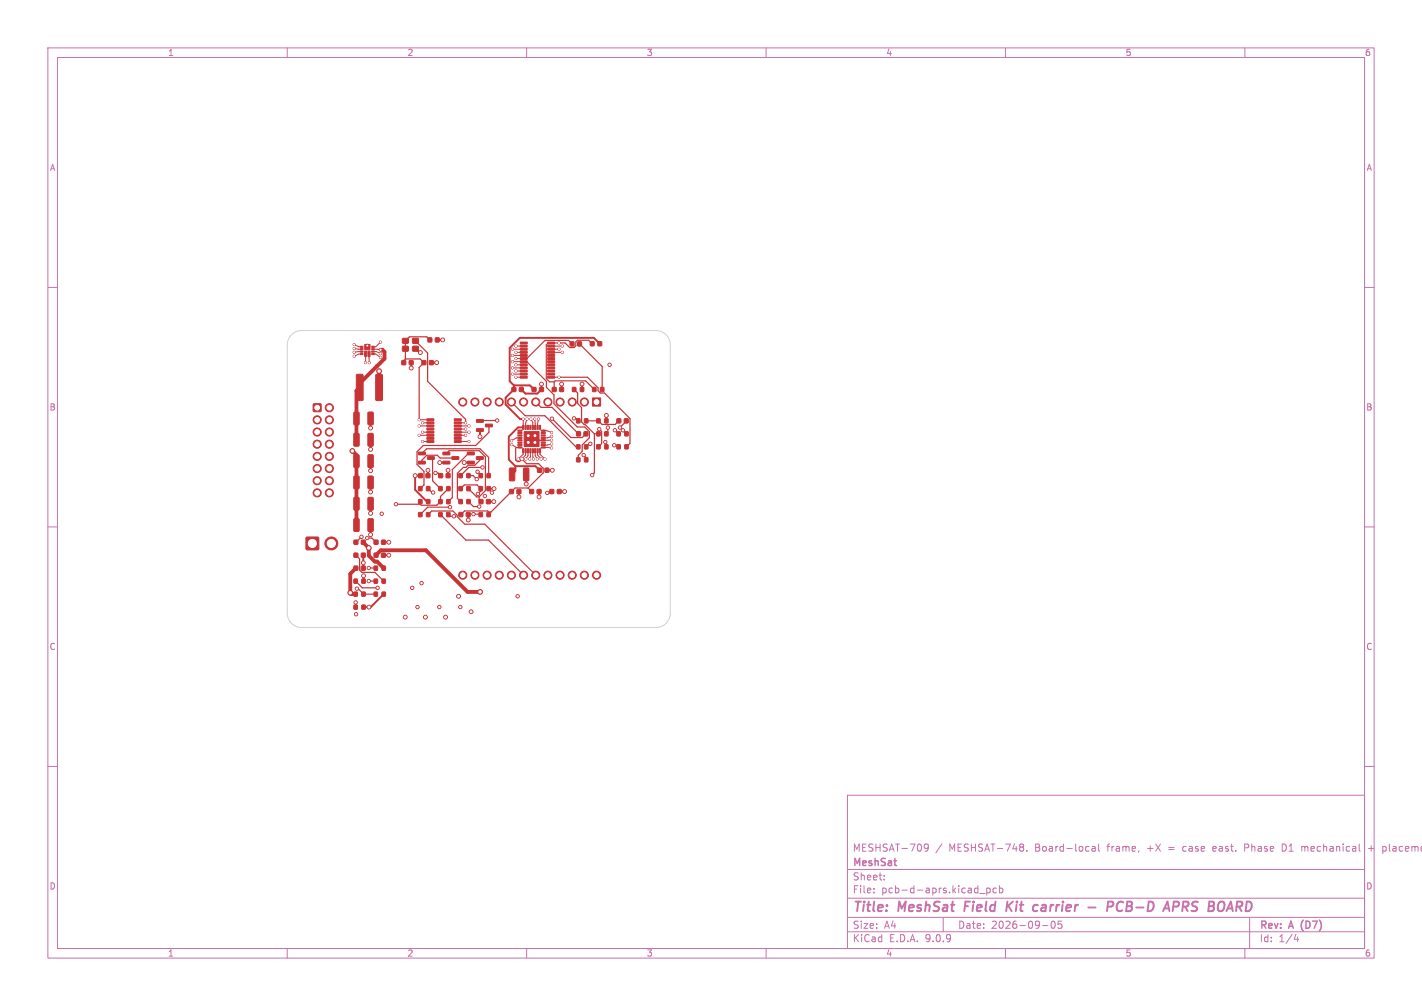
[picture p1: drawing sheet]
<svg xmlns="http://www.w3.org/2000/svg" width="297mm" height="210mm" viewBox="0 0 297 210" stroke-linecap="round" stroke-linejoin="round" font-family="sans-serif">
<defs><g id="words">
<g font-size="2.8" fill="#c872ab">
<text x="178" y="190.9">Title:</text>
<text x="187.7" y="190.9">MeshSat</text>
<text x="202.3" y="190.9">Field</text>
<text x="211.8" y="190.9">Kit</text>
<text x="218.2" y="190.9">carrier</text>
<text x="230.5" y="190.9">-</text>
<text x="235.3" y="190.9">PCB-D</text>
<text x="248.1" y="190.9">APRS</text>
<text x="258" y="190.9">BOARD</text>
</g>
<g font-size="2.1" fill="#c872ab">
<text x="178" y="178">MESHSAT-709</text>
<text x="198.2" y="178">MESHSAT-748.</text>
<text x="216.3" y="178">Board-local</text>
<text x="231.5" y="178">frame,</text>
<text x="240" y="178">+X</text>
<text x="244.5" y="178">=</text>
<text x="247.7" y="178">case</text>
<text x="254.1" y="178">east.</text>
<text x="260.9" y="178">Phase</text>
<text x="268.9" y="178">D1</text>
<text x="273.1" y="178">mechanical</text>
<text x="287.2" y="178">+</text>
<text x="290.3" y="178">placeme</text>
<text x="178" y="184">Sheet:</text>
<text x="178" y="181.2">MeshSat</text>
<text x="178" y="186.7">File:</text>
<text x="184.1" y="186.7">pcb-d-aprs.kicad_pcb</text>
<text x="178" y="196.9">KiCad</text>
<text x="178" y="194.1">Size:</text>
<text x="184.7" y="194.1">A4</text>
<text x="185.7" y="196.9">E.D.A.</text>
<text x="193.3" y="196.9">9.0.9</text>
<text x="200" y="194.1">Date:</text>
<text x="207" y="194.1">2026-09-05</text>
<text x="263" y="194.3">Rev:</text>
<text x="263" y="196.9">Id:</text>
<text x="267.1" y="196.9">1/4</text>
<text x="269.4" y="194.3">A</text>
<text x="272.4" y="194.3">(D7)</text>
</g>
<g font-size="1.8" fill="#c872ab">
<text x="35" y="11.9">1</text>
<text x="85" y="11.9">2</text>
<text x="135" y="11.9">3</text>
<text x="185" y="11.9">4</text>
<text x="235" y="11.9">5</text>
<text x="285" y="11.9">6</text>
<text x="10.3" y="35.9">A</text>
<text x="285.4" y="35.9">A</text>
<text x="10.3" y="85.9">B</text>
<text x="285.3" y="85.9">B</text>
<text x="10.3" y="135.9">C</text>
<text x="285.3" y="135.9">C</text>
<text x="10.3" y="185.9">D</text>
<text x="285.3" y="185.9">D</text>
<text x="35" y="199.9">1</text>
<text x="85" y="199.9">2</text>
<text x="135" y="199.9">3</text>
<text x="185" y="199.9">4</text>
<text x="235" y="199.9">5</text>
<text x="285" y="199.9">6</text>
</g>
</g></defs>
<g fill="none" stroke="#c872ab" stroke-width=".21">
<path d="M10 10h277v190h-277zM12 12h273v186h-273zM60 10v2M110 10v2M160 10v2M210 10v2M260 10v2M10 60h2M285 60h2M10 110h2M285 110h2M10 160h2"/>
<path d="M177 166h108v32h-108zM193.9 176.8l-.3 .3h-.4l-.2-.3 .2-.5 .4-.1 .2 .1a.99 .99 0 0 1-.3 1.4h-.3M196.7 176.1l-1.2 2M213.5 176.2l.3 .3-.3 .3 .3 .3v.3l-.3 .3M214.5 177.6v.1M228.1 176.8h.6v.9M228.7 177.1h-.5l-.2 .2 .2 .4 .5-.1M229.5 176.2v1.3l.2 .2M247.1 176.8v.8M253.5 176.7l-.2 .2v.6l.2 .2M254 177.1l-.7 .1M260 177h.5"/>
<path d="M260.5 176.2h-.5v1.5M268.4 176.3l-.6-.1v1.5l.6-.1M271.9 176.8l.4-.1 .2 .2M271.9 176.7v1M285 160h2M285.8 177.1h1.2M286.4 176.6v1.1M289 176.7l.4 .1 .1 .2v.6l-.5 .1M60 198v2M110 198v2M160 198v2M177 194.5h108"/>
<path d="M177 191.5h108M177 187.5h108M177 181.5h108M182.5 186.3v.1M182.5 185.5v.1M184.7 183.6v.1M184.7 182.8v.1M197 191.5v3M204.6 186.5h1.1M206.1 185.4v1.5M206.1 185.5l.4-.1 .3 .3-.1 .6h-.6M208.1 185.5l-.4-.1-.3 .3 .1 .6h.6"/>
<path d="M208.7 185.5l.5-.1 .3 .3-.2 .6h-.6M208.7 184.9v1.5M210 198v2M217.7 193.2h1.2M219.7 192.4l.2-.1a.8 .8 0 0 1 .5 .7 .8 .8 0 0 1-.5 .8 1 1 0 0 1-.2-1.4zM221.7 192.3h-.7v.7l.2-.1h.5l.1 .3-.1 .5-.2 .1-.5-.1M260 198v2M261 191.5v6.5M270.7 195l-.4 1.1h.9M271 195.6v1"/>
</g>
<g fill="none" stroke="#c872ab" stroke-width=".4">
<path d="M201.6 188.2l-.2 2M210.4 188.2l-.2 2M210.6 189.1l.7 1.1M211.6 188.2l-1.3 1.2M216.6 188.9l.2 .1M217.6 189.5l-.1 .6M227.3 189.4h1.5M232.4 189.1a.51 .51 0 0 0-.2-.9h-.7l-.3 2M234.6 188.4a.88 .88 0 0 0-1 0 .88 .88 0 0 0-.4 1 .69 .69 0 0 0 .3 .7 .69 .69 0 0 0 .9-.1M245.2 188.2l.9 .1a.58 .58 0 0 1-.3 1h-.8M247 189.3h.8M247.2 188.2l-.3 2"/>
<path d="M256.2 190.2l.9-2 .4 2M256.4 189.6h1"/>
</g>
<g fill="#c83434" stroke="#c83434" stroke-width=".21">
<path d="M123.8 80.9h.7v.8h-.7z"/>
<path d="M125.4 80.9h.7v.8h-.7z"/>
<path d="M100.1 107h.7v.8h-.7z"/>
<path d="M101.7 107h.7v.8h-.7z"/>
<path d="M95.9 101.6h.6v.8h-.6z"/>
<path d="M97.5 101.6h.7v.8h-.7z"/>
<path d="M73.9 120.9h.7v.8h-.7z"/>
<path d="M75.6 120.9h.7v.8h-.7z"/>
<path d="M108.2 89.8h.8v.2h-.8z"/>
<path d="M108.2 90.3h.8v.2h-.8z"/>
<path d="M108.2 90.8h.8v.2h-.8z"/>
<path d="M108.2 91.3h.8v.2h-.8z"/>
<path d="M108.2 91.8h.8v.2h-.8z"/>
<path d="M108.2 92.3h.8v.2h-.8z"/>
<path d="M108.2 92.8h.8v.2h-.8z"/>
<path d="M108.2 93.3h.8v.2h-.8z"/>
<path d="M109.2 93.7h.2v.8h-.2z"/>
<path d="M109.7 93.7h.2v.8h-.2z"/>
<path d="M110.2 93.7h.2v.8h-.2z"/>
<path d="M110.7 93.7h.2v.8h-.2z"/>
<path d="M111.2 93.7h.2v.8h-.2z"/>
<path d="M111.7 93.7h.2v.8h-.2z"/>
<path d="M112.2 93.7h.2v.8h-.2z"/>
<path d="M112.7 93.7h.2v.8h-.2z"/>
<path d="M113 93.3h.9v.2h-.8z"/>
<path d="M113 92.8h.9v.2h-.8z"/>
<path d="M113 92.3h.9v.2h-.8z"/>
<path d="M113 91.8h.9v.2h-.8z"/>
<path d="M113 91.3h.9v.2h-.8z"/>
<path d="M113 90.8h.9v.2h-.8z"/>
<path d="M113 90.3h.9v.2h-.8z"/>
<path d="M113 89.8h.9v.2h-.8z"/>
<path d="M112.7 88.8h.2v.9l-.2-.1z"/>
<path d="M112.2 88.8h.2v.9l-.2-.1z"/>
<path d="M111.7 88.8h.2v.9l-.2-.1z"/>
<path d="M111.2 88.8h.2v.9l-.2-.1z"/>
<path d="M110.7 88.8h.2v.9l-.2-.1z"/>
<path d="M110.2 88.8h.2v.9l-.2-.1z"/>
<path d="M109.7 88.8h.2v.9l-.2-.1z"/>
<path d="M109.2 88.8h.2v.9l-.2-.1z"/>
<path d="M109.5 90.1h3.1v3.1h-3.1z"/>
<path d="M99.5 87.6h1.4l.1 .5-1.4 .1z"/>
<path d="M99.5 89.5h1.4l.1 .5-1.4 .1z"/>
<path d="M101.4 88.6l1.4-.1v.5l-1.3 .1z"/>
<path d="M73.9 126.3h.7v.9h-.7z"/>
<path d="M75.6 126.3h.7v.9h-.7z"/>
<path d="M108.7 71.4h1.4v.3l-1.4 .1z"/>
<path d="M108.7 72.1h1.4v.3h-1.4z"/>
<path d="M108.7 72.7h1.4v.3l-1.4 .1z"/>
<path d="M108.7 73.4h1.4v.3h-1.4z"/>
<path d="M108.7 74h1.4v.3l-1.4 .1z"/>
<path d="M108.7 74.7h1.4v.3h-1.4z"/>
<path d="M108.7 75.3h1.4v.3l-1.4 .1z"/>
<path d="M108.7 76h1.4v.3h-1.4z"/>
<path d="M108.7 76.6h1.4v.3l-1.4 .1z"/>
<path d="M108.7 77.3h1.4v.3h-1.4z"/>
<path d="M108.7 77.9h1.4v.3l-1.4 .1z"/>
<path d="M108.7 78.6h1.4v.3h-1.4z"/>
<path d="M114.4 78.6h1.4v.3h-1.4z"/>
<path d="M114.4 77.9h1.4v.3l-1.4 .1z"/>
<path d="M114.4 77.3h1.4v.3h-1.4z"/>
<path d="M114.4 76.6h1.4v.3l-1.4 .1z"/>
<path d="M114.4 76h1.4v.3h-1.4z"/>
<path d="M114.4 75.3h1.4v.3l-1.4 .1z"/>
<path d="M114.4 74.7h1.4v.3h-1.4z"/>
<path d="M114.4 74h1.4v.3l-1.4 .1z"/>
<path d="M114.4 73.4h1.4v.3h-1.4z"/>
<path d="M114.4 72.7h1.4v.3l-1.4 .1z"/>
<path d="M114.4 72.1h1.4v.3h-1.4z"/>
<path d="M114.4 71.4h1.4v.3l-1.4 .1z"/>
<path d="M112.3 97.8h.8v.8h-.8z"/>
<path d="M113.8 97.8h.8v.8h-.8z"/>
<path d="M106.4 97.8l.9-.1 .2 .1v2.3l-.1 .3h-.8l-.2-.2z"/>
<path d="M109.4 97.8l.8-.1 .3 .1v2.3l-.2 .3h-.7l-.3-.2z"/>
<path d="M124.6 90.1h.7v.9h-.7z"/>
<path d="M126.3 90.1h.7v.9h-.7z"/>
<path d="M119.1 71.4h.8v.8h-.8z"/>
<path d="M120.7 71.4h.7v.8h-.7z"/>
<path d="M95.9 104.3h.6v.8h-.6z"/>
<path d="M97.5 104.3h.7v.8h-.7z"/>
<path d="M78.2 115.5h.7v.8h-.7z"/>
<path d="M79.7 115.5h.8v.8h-.8z"/>
<path d="M73.9 108.3h.9l.2 .1v2.3l-.1 .2-.8 .1-.2-.2z"/>
<path d="M76.9 108.3h.8l.3 .1v2.3l-.2 .2-.7 .1-.3-.2z"/>
<path d="M73.9 99.4h.9l.2 .1v2.3l-.1 .2-.8 .1-.2-.2z"/>
<path d="M76.9 99.4h.8l.3 .1v2.3l-.2 .2-.7 .1-.3-.2z"/>
<path d="M110.7 102.2h.7v.8h-.7z"/>
<path d="M112.2 102.2h.8v.8h-.8z"/>
<path d="M91.7 98.9h.7v.8h-.7z"/>
<path d="M93.2 98.9h.8v.8h-.8z"/>
<path d="M73.9 118.2h.8v.8h-.8z"/>
<path d="M75.5 118.2h.8v.8h-.8z"/>
<path d="M123.3 71.3h.8v.9h-.8z"/>
<path d="M124.9 71.3h.7v.9h-.7z"/>
<path d="M95.9 107h.7v.8h-.7z"/>
<path d="M97.4 107h.8v.8h-.8z"/>
<path d="M100.1 98.9h.7v.8h-.7z"/>
<path d="M101.7 98.9h.7v.8h-.7z"/>
<path d="M120.4 95.6h.7v.8h-.7z"/>
<path d="M122.1 95.6h.7v.8h-.7z"/>
<path d="M119.6 80.9h.7v.8h-.7z"/>
<path d="M121.2 80.9h.7v.8h-.7z"/>
<path d="M91.6 101.6h.7v.8h-.7z"/>
<path d="M93.3 101.6h.7v.8h-.7z"/>
<path d="M78.2 112.8h.7v.8h-.7z"/>
<path d="M79.7 112.8h.8v.8h-.8z"/>
<path d="M128.9 87.4h.7v.9h-.7z"/>
<path d="M130.4 87.4h.8v.9h-.8z"/>
<path d="M73.9 103.9l.9-.1 .2 .2v2.3l-.1 .2h-.8l-.2-.1z"/>
<path d="M76.9 103.9l.8-.1 .3 .2v2.3l-.2 .2h-.7l-.3-.1z"/>
<path d="M89.4 70.5h.8v.9h-.8z"/>
<path d="M90.9 70.5h.8v.9h-.8z"/>
<path d="M73.9 115.5h.8v.8h-.8z"/>
<path d="M75.5 115.5h.8v.8h-.8z"/>
<path d="M106.9 80.9h.8v.8h-.8z"/>
<path d="M108.5 80.9h.8v.8h-.8z"/>
<path d="M120.4 92.9h.7v.8h-.7z"/>
<path d="M122.1 92.9h.7v.8h-.7z"/>
<path d="M124.6 87.4h.7v.9h-.7z"/>
<path d="M126.3 87.4h.7v.9h-.7z"/>
<path d="M73.9 86.1l.9-.1 .2 .2v2.3l-.1 .2h-.8l-.2-.1z"/>
<path d="M76.9 86.1l.8-.1 .3 .2v2.3l-.2 .2h-.7l-.3-.1z"/>
<path d="M88.2 75.3h.7v.8h-.7z"/>
<path d="M89.7 75.3h.8v.8h-.8z"/>
<path d="M120.4 90.2h.8v.8h-.8z"/>
<path d="M122 90.2h.8v.8h-.8z"/>
<path d="M128.9 92.9h.6v.8h-.6z"/>
<path d="M130.5 92.9h.7v.8h-.7z"/>
<path d="M100.1 104.3h.7v.8h-.7z"/>
<path d="M101.6 104.3h.8v.8h-.8z"/>
<path d="M73.9 90.5h.9l.2 .1v2.3l-.1 .2-.8 .1-.2-.2z"/>
<path d="M76.9 90.5h.8l.3 .1v2.3l-.2 .2-.7 .1-.3-.2z"/>
<path d="M87.4 98.9h.8v.8h-.8z"/>
<path d="M89 98.9h.8v.8h-.8z"/>
<path d="M89.2 87.4h1.4v.4h-1.4z"/>
<path d="M89.2 88.1h1.4v.3l-1.4 .1z"/>
<path d="M89.2 88.7h1.4v.4h-1.4z"/>
<path d="M89.2 89.4h1.4v.3l-1.4 .1z"/>
<path d="M89.2 90h1.4v.4h-1.4z"/>
<path d="M89.2 90.7h1.4v.3l-1.4 .1z"/>
<path d="M89.2 91.3h1.4v.4h-1.4z"/>
<path d="M89.2 92h1.4v.3l-1.4 .1z"/>
<path d="M94.9 92h1.4v.3l-1.4 .1z"/>
<path d="M94.9 91.3h1.4v.4h-1.4z"/>
<path d="M94.9 90.7h1.4v.3l-1.4 .1z"/>
<path d="M94.9 90h1.4v.4h-1.4z"/>
<path d="M94.9 89.4h1.4v.3l-1.4 .1z"/>
<path d="M94.9 88.7h1.4v.4h-1.4z"/>
<path d="M94.9 88.1h1.4v.3l-1.4 .1z"/>
<path d="M94.9 87.4h1.4v.4h-1.4z"/>
<path d="M87.4 101.6h.7v.8h-.7z"/>
<path d="M89.1 101.6h.7v.8h-.7z"/>
<path d="M97.6 94.4h1.4l.1 .5-1.4 .1z"/>
<path d="M97.6 96.3h1.4l.1 .5-1.4 .1z"/>
<path d="M99.5 95.4l1.4-.1v.5l-1.3 .1z"/>
<path d="M87.4 107h.7v.8h-.7z"/>
<path d="M89.1 107h.7v.8h-.7z"/>
<path d="M87.4 104.3h.7v.8h-.7z"/>
<path d="M89.1 104.3h.7v.8h-.7z"/>
<path d="M74.5 78.2l1.1-.1 .2 .2v5.1l-.1 .2h-1l-.3-.1z"/>
<path d="M78.5 78.2l1.1-.1 .3 .2v5.1l-.2 .2h-1l-.2-.1z"/>
<path d="M92.5 94.4h1.4l.1 .5-1.4 .1z"/>
<path d="M92.5 96.3h1.4l.1 .5-1.4 .1z"/>
<path d="M94.4 95.4l1.3-.1 .1 .5-1.3 .1z"/>
<path d="M87.4 94.4h1.4v.5l-1.3 .1z"/>
<path d="M87.4 96.3h1.4v.5l-1.3 .1z"/>
<path d="M89.3 95.4l1.3-.1 .1 .5-1.4 .1z"/>
<path d="M73.9 123.6h.7v.8h-.7z"/>
<path d="M75.6 123.6h.7v.8h-.7z"/>
<path d="M78.1 118.2h.7v.8h-.7z"/>
<path d="M79.8 118.2h.7v.8h-.7z"/>
<path d="M115.4 80.9h.7v.8h-.7z"/>
<path d="M116.9 80.9h.8v.8h-.8z"/>
<path d="M100.1 101.6h.7v.8h-.7z"/>
<path d="M101.7 101.6h.7v.8h-.7z"/>
<path d="M106.4 102.2h.8v.8h-.8z"/>
<path d="M108 102.2h.8v.8h-.8z"/>
<path d="M91.6 104.3h.7v.8h-.7z"/>
<path d="M93.3 104.3h.7v.8h-.7z"/>
<path d="M123.7 83.1h1.7v1.7h-1.7z"/>
<path d="M111.2 80.9h.7v.8h-.7z"/>
<path d="M112.7 80.9h.8v.8h-.8z"/>
<path d="M114.9 102.2h.7v.8h-.7z"/>
<path d="M116.4 102.2h.8v.8h-.8z"/>
<path d="M124.6 92.9h.7v.8h-.7z"/>
<path d="M126.3 92.9h.7v.8h-.7z"/>
<path d="M78.1 120.9h.7v.8h-.7z"/>
<path d="M79.8 120.9h.7v.8h-.7z"/>
<path d="M95.9 98.9h.6v.8h-.6z"/>
<path d="M97.5 98.9h.7v.8h-.7z"/>
<path d="M73.9 95l.9-.1 .2 .2v2.3l-.1 .2h-.8l-.2-.1z"/>
<path d="M76.9 95l.8-.1 .3 .2v2.3l-.2 .2h-.7l-.3-.1z"/>
<path d="M64 112.2h2.5v2.5h-2.5z"/>
<path d="M75.3 72.3h.5v.2h-.5z"/>
<path d="M75.3 72.8h.5v.2h-.5z"/>
<path d="M75.3 73.3h.5v.2h-.5z"/>
<path d="M75.3 73.8h.5v.2h-.5z"/>
<path d="M76.2 73.3h.4v1.1h-.4z"/>
<path d="M76.9 73.3h.4v1.1h-.4z"/>
<path d="M77.6 73.8h.5l.1 .2h-.5z"/>
<path d="M77.6 73.3h.5l.1 .2h-.5z"/>
<path d="M77.6 72.8h.5l.1 .2h-.5z"/>
<path d="M77.6 72.3h.5l.1 .2h-.5z"/>
<path d="M76.2 71.9h1.1v1.1h-1.1z"/>
<path d="M84.1 72.3h1.2v1h-1.2z"/>
<path d="M86.2 72.3h1.2v1h-1.2z"/>
<path d="M86.2 70.7h1.2v.9h-1.2z"/>
<path d="M84.1 70.7h1.2v.9h-1.2z"/>
<path d="M120.4 87.4h.7v.9h-.7z"/>
<path d="M122.1 87.4h.7v.9h-.7z"/>
<path d="M65.5 84.3h1.5v1.6h-1.5z"/>
<path d="M91.6 107h.7v.8h-.7z"/>
<path d="M93.3 107h.7v.8h-.7z"/>
<path d="M128.9 90.1h.6v.9h-.6z"/>
<path d="M130.5 90.1h.7v.9h-.7z"/>
<path d="M78.1 123.6h.7v.8h-.7z"/>
<path d="M79.8 123.6h.7v.8h-.7z"/>
<path d="M83.9 75.3h.8v.8h-.8z"/>
<path d="M85.5 75.3h.8v.8h-.8z"/>
<path d="M73.9 112.8h.8v.8h-.8z"/>
<path d="M75.5 112.8h.8v.8h-.8z"/>
<circle cx="122.1" cy="83.9" r=".85"/>
<circle cx="119.5" cy="83.9" r=".85"/>
<circle cx="117" cy="83.9" r=".85"/>
<circle cx="114.4" cy="83.9" r=".85"/>
<circle cx="111.9" cy="83.9" r=".85"/>
<circle cx="109.4" cy="83.9" r=".85"/>
<circle cx="106.8" cy="83.9" r=".85"/>
<circle cx="104.3" cy="83.9" r=".85"/>
<circle cx="101.7" cy="83.9" r=".85"/>
<circle cx="99.2" cy="83.9" r=".85"/>
<circle cx="96.7" cy="83.9" r=".85"/>
<circle cx="96.7" cy="120.1" r=".85"/>
<circle cx="99.2" cy="120.1" r=".85"/>
<circle cx="101.7" cy="120.1" r=".85"/>
<circle cx="104.3" cy="120.1" r=".85"/>
<circle cx="106.8" cy="120.1" r=".85"/>
<circle cx="109.4" cy="120.1" r=".85"/>
<circle cx="111.9" cy="120.1" r=".85"/>
<circle cx="114.4" cy="120.1" r=".85"/>
<circle cx="117" cy="120.1" r=".85"/>
<circle cx="119.5" cy="120.1" r=".85"/>
<circle cx="122.1" cy="120.1" r=".85"/>
<circle cx="124.6" cy="120.1" r=".85"/>
<circle cx="69.2" cy="113.4" r="1.35"/>
<circle cx="76.7" cy="72.1" r=".25"/>
<circle cx="68.8" cy="85.1" r=".85"/>
<circle cx="66.2" cy="87.6" r=".85"/>
<circle cx="68.8" cy="87.6" r=".85"/>
<circle cx="66.2" cy="90.2" r=".85"/>
<circle cx="68.8" cy="90.2" r=".85"/>
<circle cx="66.2" cy="92.7" r=".85"/>
<circle cx="68.8" cy="92.7" r=".85"/>
<circle cx="66.2" cy="95.3" r=".85"/>
<circle cx="68.8" cy="95.3" r=".85"/>
<circle cx="66.2" cy="97.8" r=".85"/>
<circle cx="68.8" cy="97.8" r=".85"/>
<circle cx="66.2" cy="100.3" r=".85"/>
<circle cx="68.8" cy="100.3" r=".85"/>
<circle cx="66.2" cy="102.9" r=".85"/>
<circle cx="68.8" cy="102.9" r=".85"/>
<circle cx="86.7" cy="99.3" r=".4"/>
<circle cx="103.2" cy="102" r=".4"/>
<circle cx="97" cy="96.6" r=".4"/>
<circle cx="95.8" cy="124.5" r=".4"/>
<circle cx="115.2" cy="91.1" r=".23"/>
<circle cx="109.3" cy="87.5" r=".22"/>
<circle cx="112.5" cy="87.5" r=".22"/>
<circle cx="107.8" cy="72.2" r=".22"/>
<circle cx="88.2" cy="92.2" r=".23"/>
<circle cx="116.8" cy="71.6" r=".22"/>
<circle cx="107.1" cy="72.9" r=".22"/>
<circle cx="106.9" cy="92.8" r=".23"/>
<circle cx="88.2" cy="88.3" r=".22"/>
<circle cx="87.5" cy="88.9" r=".23"/>
<circle cx="87.5" cy="87.6" r=".22"/>
<circle cx="109" cy="95.8" r=".22"/>
<circle cx="91" cy="98.7" r=".35"/>
<circle cx="110.1" cy="87.5" r=".22"/>
<circle cx="119.9" cy="87.3" r=".35"/>
<circle cx="79.5" cy="71.4" r=".22"/>
<circle cx="75.5" cy="112.1" r=".35"/>
<circle cx="97.2" cy="89.6" r=".23"/>
<circle cx="94.8" cy="107.8" r=".35"/>
<circle cx="97.9" cy="90.2" r=".23"/>
<circle cx="94" cy="105.9" r=".35"/>
<circle cx="98.9" cy="107.3" r=".35"/>
<circle cx="97.9" cy="88.9" r=".23"/>
<circle cx="74" cy="72.7" r=".23"/>
<circle cx="76.7" cy="112.3" r=".35"/>
<circle cx="128.3" cy="92.9" r=".35"/>
<circle cx="96.1" cy="126.7" r=".35"/>
<circle cx="116.7" cy="78.8" r=".22"/>
<circle cx="125.2" cy="89.6" r=".35"/>
<circle cx="91.8" cy="126.7" r=".35"/>
<circle cx="107.1" cy="78.1" r=".22"/>
<circle cx="126.4" cy="92.3" r=".35"/>
<circle cx="87.2" cy="126.7" r=".35"/>
<circle cx="107.8" cy="77.4" r=".22"/>
<circle cx="101.3" cy="103.5" r=".35"/>
<circle cx="123.3" cy="92.6" r=".35"/>
<circle cx="128.4" cy="89.8" r=".35"/>
<circle cx="107.1" cy="76.8" r=".22"/>
<circle cx="86.1" cy="122.7" r=".35"/>
<circle cx="130.1" cy="89.8" r=".35"/>
<circle cx="74" cy="74.4" r=".22"/>
<circle cx="77" cy="121.3" r=".35"/>
<circle cx="121.9" cy="95" r=".35"/>
<circle cx="79.7" cy="107.2" r=".35"/>
<circle cx="107.1" cy="75.5" r=".22"/>
<circle cx="74" cy="73.6" r=".23"/>
<circle cx="74.5" cy="122.9" r=".35"/>
<circle cx="74" cy="72" r=".23"/>
<circle cx="77" cy="118.6" r=".35"/>
<circle cx="74.4" cy="128.2" r=".35"/>
<circle cx="110.6" cy="95.8" r=".22"/>
<circle cx="113.8" cy="95.8" r=".22"/>
<circle cx="112.2" cy="95.8" r=".22"/>
<circle cx="111.4" cy="95.8" r=".22"/>
<circle cx="113" cy="95.8" r=".22"/>
<circle cx="79.5" cy="73.8" r=".22"/>
<circle cx="78.9" cy="122.7" r=".35"/>
<circle cx="107.8" cy="74.8" r=".22"/>
<circle cx="97.2" cy="88.3" r=".22"/>
<circle cx="109.8" cy="95.8" r=".22"/>
<circle cx="108.1" cy="124.5" r=".35"/>
<circle cx="79.5" cy="74.6" r=".22"/>
<circle cx="74.3" cy="125.8" r=".35"/>
<circle cx="107.8" cy="73.5" r=".22"/>
<circle cx="99.7" cy="98.5" r=".35"/>
<circle cx="107.1" cy="74.2" r=".22"/>
<circle cx="100.8" cy="97.6" r=".35"/>
<circle cx="99.6" cy="100" r=".35"/>
<circle cx="103.8" cy="87.8" r=".35"/>
<circle cx="123.7" cy="99.2" r=".35"/>
<circle cx="127.3" cy="76.1" r=".35"/>
<circle cx="107.8" cy="76.1" r=".22"/>
<circle cx="127" cy="89.3" r=".35"/>
<circle cx="129.5" cy="89.3" r=".35"/>
<circle cx="102.7" cy="102.8" r=".35"/>
<circle cx="82.7" cy="105.3" r=".35"/>
<circle cx="90.5" cy="102.8" r=".35"/>
<circle cx="88" cy="121.7" r=".35"/>
<circle cx="116.7" cy="72.9" r=".22"/>
<circle cx="115.2" cy="93.5" r=".23"/>
<circle cx="88.2" cy="90.2" r=".23"/>
<circle cx="117.5" cy="72.2" r=".22"/>
<circle cx="87.5" cy="90.9" r=".23"/>
<circle cx="115.2" cy="92.7" r=".23"/>
<circle cx="115.3" cy="87.4" r=".35"/>
<circle cx="106.9" cy="92" r=".22"/>
<circle cx="79.2" cy="77.5" r=".5"/>
<circle cx="77" cy="114.4" r=".5"/>
<circle cx="100.1" cy="105.8" r=".35"/>
<circle cx="99.8" cy="103.1" r=".35"/>
<circle cx="73.2" cy="123.7" r=".5"/>
<circle cx="73.6" cy="94.1" r=".5"/>
<circle cx="77.1" cy="75.7" r=".22"/>
<circle cx="79.5" cy="73" r=".22"/>
<circle cx="100.3" cy="123.6" r=".5"/>
<circle cx="111.7" cy="87.5" r=".22"/>
<circle cx="114.3" cy="102.9" r=".35"/>
<circle cx="108.4" cy="103.7" r=".4"/>
<circle cx="97.9" cy="92.2" r=".23"/>
<circle cx="81.2" cy="113.2" r=".4"/>
<circle cx="77.4" cy="98.3" r=".4"/>
<circle cx="117.9" cy="102.6" r=".4"/>
<circle cx="75.9" cy="117.5" r=".4"/>
<circle cx="91.8" cy="96.6" r=".4"/>
<circle cx="77.4" cy="111.6" r=".4"/>
<circle cx="85.9" cy="76.8" r=".4"/>
<circle cx="107.7" cy="78.8" r=".22"/>
<circle cx="97.2" cy="90.9" r=".23"/>
<circle cx="87.8" cy="73.6" r=".4"/>
<circle cx="77.4" cy="89.4" r=".4"/>
<circle cx="77.4" cy="107.2" r=".4"/>
<circle cx="77.4" cy="93.8" r=".4"/>
<circle cx="103.1" cy="104.7" r=".4"/>
<circle cx="115.2" cy="90.3" r=".22"/>
<circle cx="117.3" cy="80.2" r=".4"/>
<circle cx="89.4" cy="98.2" r=".4"/>
<circle cx="77.1" cy="126.7" r=".4"/>
<circle cx="110.9" cy="87.5" r=".22"/>
<circle cx="97.8" cy="108.5" r=".4"/>
<circle cx="81.2" cy="115.9" r=".4"/>
<circle cx="88.8" cy="128.8" r=".4"/>
<circle cx="117.5" cy="73.5" r=".22"/>
<circle cx="100.2" cy="91.2" r=".4"/>
<circle cx="108.2" cy="95.8" r=".22"/>
<circle cx="93.6" cy="98.2" r=".4"/>
<circle cx="77.4" cy="102.7" r=".4"/>
<circle cx="93.1" cy="128.8" r=".4"/>
<circle cx="111.7" cy="91" r=".3"/>
<circle cx="126.6" cy="86.7" r=".4"/>
<circle cx="115.4" cy="98.2" r=".4"/>
<circle cx="121.6" cy="80.2" r=".4"/>
<circle cx="98.4" cy="127.7" r=".4"/>
<circle cx="109.9" cy="101" r=".4"/>
<circle cx="112.6" cy="103.7" r=".4"/>
<circle cx="84.6" cy="128.8" r=".4"/>
<circle cx="91.2" cy="75.7" r=".4"/>
<circle cx="110.3" cy="91" r=".3"/>
<circle cx="115.2" cy="91.9" r=".22"/>
<circle cx="76.3" cy="75.7" r=".22"/>
<circle cx="113.1" cy="80.2" r=".4"/>
<circle cx="111.7" cy="92.4" r=".3"/>
<circle cx="110.3" cy="92.4" r=".3"/>
<circle cx="75.9" cy="120.2" r=".4"/>
<circle cx="92.5" cy="71" r=".4"/>
</g>
<g fill="none" stroke="#c83434" stroke-width=".4">
<path d="M85.9 75.7v1.1M86.8 72.8l1 .8M90.1 75.7h1.1M91.3 71h1.2M125.3 71.8l-1.3-1.3h-15.4l-2.2 2.1v7l.9 .9M77.4 87.4v2M77.4 91.8v2M77.4 96.3v2M87.8 99.3h-1.1v2.9l2.5 2.5h.2M89.4 98.2v1.1M91.8 96.6h1.4M93.6 98.2v1.1"/>
<path d="M97 96.6h1.3M100.2 89.8v1.4M100.2 90.5h.1M107.3 80.5v.8l-1.7 1.7v1.5l3 3h.7M107.3 80.5h3.4l.8 .8M107.6 97.3v1l-.6 .7M107.6 97.3h4.2l.9 .9M109.3 89.2h-1.1l-1.9 2v4.7l1.3 1.4M109.9 99v2M111.7 91l-.7 .7M112.7 91.9h-.6l-.4 .5M113.1 80.2v1.1l-.9 .9h-2.5l-.8-.9"/>
<path d="M113.5 91.9h.1M113.5 89.9h.1M114.2 98.2h1.2M117.3 80.2v1.1M121.6 80.2v1.1M126.6 86.7v1.2M75.9 115.9v2.7M77.4 100.7v2M77.4 105.2v2M77.4 109.6v2M80.1 113.2h1.1M80.1 115.9h1.1"/>
<path d="M97.8 107.4v1.2M102 104.7h1.1M102.1 102h1.1M108.4 102.6v1.1M112.6 102.6v1.1M116.8 102.6h1.1M75.9 120.2v1.1M80.1 124l-2.7 2.7h-1.5"/>
</g>
<g fill="none" stroke="#c83434" stroke-width=".21">
<path d="M74 72.8l1.5 .1M74 72l1 .4h.5M75.5 73.9h-.5l-1 .5M75.5 73.4l-1.5 .2M76.4 73.9l-.1 1.8M77.1 73.9v1.8M77.9 72.9l1.6 .1M77.9 73.9h.6l1 .7M77.9 73.4h.7l.9 .4M79.5 71.4l-1 1h-.6M107 72.9h2.4M107 78.1h2.4"/>
<path d="M107 76.8h2.4M107 75.5h2.4M107 74.2h2.4M107.8 72.3h1.6M107.8 78.8h1.6M107.8 77.5h1.6M107.8 74.9h1.6M107.8 73.6h1.6M107.8 76.2h1.6M115.1 72.9h1.6M115.1 72.3h2.3M115.1 71.6h1.6"/>
<path d="M115.1 78.8h1.6M115.1 73.6h2.3M87.5 87.6h2.4M87.5 88.9h2.4M87.5 90.9h2.4M88.2 88.3h1.7M88.2 92.2h1.7M88.2 90.2h1.7M95.6 88.3h1.7M95.6 92.2h2.3M95.6 88.9h2.3M95.6 89.6h1.7"/>
<path d="M95.6 90.2h2.3M95.6 90.9h1.7M106.9 92.8l1 .6h.7M108.6 91.4h-.7l-1 .6M109.3 87.5v1.7M109.3 94.1v.7l-1.1 1M109.8 94.1v.9l-.8 .8M110.1 87.5l-.3 .8v.9M110.3 94.1v1l-.5 .7M110.8 94.1l-.2 1.7M110.9 87.5l.4 .7v1M111.3 94.1l.1 1.7"/>
<path d="M111.7 87.5l.1 1.7M111.8 94.1v1l.4 .7M112.3 94.1v.9l.7 .8M112.5 87.5l-.2 1.7M112.8 94.1v.7l1 1M113.5 93.4l1.7 .1M113.5 91.9h1.7M113.5 89.9h.7l1 .4M115.2 91.1l-.8 .3h-.9M115.2 92.7l-1.7 .2"/>
</g>
<g fill="none" stroke="#c83434" stroke-width=".25">
<path d="M84.7 74.9h3.1l.7 .8-1 1v10.9M84.7 74.9l-.4 .4v.4M86.8 71.2l2.5 2.5v5.9l7.9 7.9v.8M89.8 71l-.7-.7h-3.6l-.8 .9v3.7M109.4 75.5h.6l4.1 4.1v1.3l1.6 1.5v1.9l4.9 4.8h1.5l1 1v1.3l-1.5 1.5v1.3l-.8 .9v.9M115.1 71.6h-.6l-.4 .4v7l.7 .7h1M115.8 79.7l.2-.2h6.3l1.8 1.8M115.8 79.7v1.6M116.7 71.6h1.3l1 1h.9l.4-.4v-.8l.3-.4h2.4l.7 .8M116.7 78.8h6l2.2 2.2v.6l.5 .4h.9l5.3 5.4v5.1l-.8 .8M119.5 71.8l-.8-.7h-4.9l-3.8 3.8h-.6M121.1 71.8l4.7 4.7v4.8"/>
<path d="M88.1 94.7l1-1h11.2l1.8 1.8v3.8M90 95.6l.3 .4v4.4l1.7 1.6M91 98.7h.5l.5 .6M93.2 94.7l.6-.6h6.3l1.3 1.3v7l-1.3 1.3M95.1 95.6h-3.2l-.6-.6h-2.2l-1 1.1v.5M97.8 99.3h1l.8 .7M98.3 94.7h-.5l-3.3 3.3v5.9l-.9 .8M99.7 98.5l.7 .8M100.2 95.6v.5l-1 1h-1.4l-.5 .5h-.5l-1.3 1.2v5.2l.7 .7M100.8 97.6h-2.9l-1.7 1.7M102.1 88.8v1.4l-2.7 2.8h-11l-1.3 1.3v2.7l1.5 1.4v2.8l-.8 .8M103.8 87.8l-3.6 .1"/>
<path d="M106.8 83.9l2.9 2.9h4.1l6.5 6.5h.5M107.9 93.4l-.2 .2v2.4l.3 .4h.5l.5-.6 1 1h2.5l1 1v.9l-3.2 3.2M108.6 93.4h.1M108.6 91.4h.1M111.9 83.9l1.1 1.1h2.3l5.5 5.6M113.5 93.4h.1M113.5 92.9h.1M113.5 91.9h-.8M115.3 87.4l3.9 3.9h2.4l.8-.7M119.9 87.3h.4l.5 .6M119.9 81.3l.7 .7v2.2l.9 .9v3l.5 .5h.2l1.9 2M121.9 95l.5 .5v.5"/>
<path d="M122.4 87.9h2.6l.7 .7h2.8l.8-.7M123.3 92.6h-.2l-.7 .7M124.1 90.6h.9M124.1 90.6v8.1l-.4 .5M125.2 89.6l.5 .5v2.5l-.7 .7M126.4 92.3l.2 .2v.8M127 89.3v.9l-.4 .4M128.3 92.9h.6l.3 .4M128.4 89.8l.8 .8M129.2 90.6h.1M130.1 89.8l.7 .8M130.8 87.9l-1.3 1.4"/>
<path d="M74.3 113.2h.1M74.3 115.9l.8 .8v2.3l.5 .5h2.7l1.8 1.8M75.5 112.1l-1.1 1.1M76.7 112.3h1l.8 .9M77 118.6h1.5M82.7 105.3h5.1M87.8 104.7v.6M89.4 107.4l.8-.7h4.4l.9 .8v.3l1.5 1.6h4.2l10.7 10.7M89.4 102l.8 .8h.3M92 107.4l5.3 5.3h4.7l7.4 7.4M93.6 107.4l.4 .4h.8M93.6 102l-1.6 1.7v1l-.8 .8h-3.2l-.2-.2"/>
<path d="M94 105.9h-4.7l-1.5 1.5M96.2 102l.8-.8h2.6l.8 .8v.5l-.6 .6M97.8 102l1.8 1.7h.5M97.8 102h.1M97.8 104.7l1.1 1.1h1.2M98.9 107.3l1.5 .1M100.1 103.7v.6l.4 .4M102.1 106.9l-.3-.2h-4.8l-.8 .7M102.1 106.9v.5M110.3 101.9h-2.7l-5 5h-.5M110.3 101.9l.7 .7M115.2 102.6l-.2 .3h-.7"/>
<path d="M74.3 121.3l1.4 1.4h3.2M74.3 125.8v.9M74.5 122.9h.3l1.1 1.1h2.6M77 121.3h1.5M78.5 121.3h.1"/>
</g>
<path d="M76.7 72.2v.3M78.7 76.4l-3.6 3.6v.9l-.7 .7v10.2M78.7 76.4h.1M79.2 77.5v3.4M79.5 73h.4l.4 .5v1.4l-1.5 1.5M73.6 94.1l.8 .9v14.6M79.2 80.9h.1M74.3 118.6l-1.1 1.2v4l.2 .2h.9M75.9 113.2l1.1 1.2v1.6l1.3 1.2h.5l1.3 1.4M78.5 115.9l1-1h9.5l8.7 8.7h2.6" fill="none" stroke="#c83434" stroke-width=".8"/>
<path d="M60.9 69.9a3 3 0 0 1 2.1-.9h74a3 3 0 0 1 3 3v56a3 3 0 0 1-3 3h-74a3 3 0 0 1-3-3v-56a3 3 0 0 1 .9-2.1z" fill="none" stroke="#d0d2cd" stroke-width=".21"/>
<g fill="#fff" stroke="#fff" stroke-width=".21">
<circle cx="86.7" cy="99.3" r=".2"/>
<circle cx="103.2" cy="102" r=".2"/>
<circle cx="97" cy="96.6" r=".2"/>
<circle cx="95.8" cy="124.5" r=".2"/>
<circle cx="115.2" cy="91.1" r=".12"/>
<circle cx="109.3" cy="87.5" r=".13"/>
<circle cx="112.5" cy="87.5" r=".12"/>
<circle cx="107.7" cy="72.3" r=".13"/>
<circle cx="88.2" cy="92.2" r=".12"/>
<circle cx="116.8" cy="71.6" r=".12"/>
<circle cx="107.1" cy="72.9" r=".12"/>
<circle cx="106.9" cy="92.8" r=".12"/>
<circle cx="88.2" cy="88.3" r=".12"/>
<circle cx="87.5" cy="88.9" r=".12"/>
<circle cx="87.5" cy="87.6" r=".12"/>
<circle cx="109" cy="95.8" r=".13"/>
<circle cx="91" cy="98.7" r=".15"/>
<circle cx="110.1" cy="87.5" r=".12"/>
<circle cx="119.9" cy="87.3" r=".15"/>
<circle cx="79.5" cy="71.4" r=".12"/>
<circle cx="75.5" cy="112.1" r=".15"/>
<circle cx="97.2" cy="89.6" r=".12"/>
<circle cx="94.8" cy="107.8" r=".15"/>
<circle cx="97.9" cy="90.2" r=".12"/>
<circle cx="94" cy="105.9" r=".15"/>
<circle cx="98.9" cy="107.3" r=".15"/>
<circle cx="97.9" cy="88.9" r=".12"/>
<circle cx="74" cy="72.7" r=".12"/>
<circle cx="76.7" cy="112.3" r=".15"/>
<circle cx="128.3" cy="92.9" r=".15"/>
<circle cx="96.1" cy="126.7" r=".15"/>
<circle cx="116.8" cy="78.7" r=".12"/>
<circle cx="125.2" cy="89.6" r=".15"/>
<circle cx="91.8" cy="126.7" r=".15"/>
<circle cx="107.1" cy="78.1" r=".12"/>
<circle cx="126.4" cy="92.3" r=".15"/>
<circle cx="87.2" cy="126.7" r=".15"/>
<circle cx="107.7" cy="77.5" r=".13"/>
<circle cx="101.3" cy="103.5" r=".15"/>
<circle cx="123.3" cy="92.6" r=".15"/>
<circle cx="128.4" cy="89.8" r=".15"/>
<circle cx="107.1" cy="76.8" r=".12"/>
<circle cx="86.1" cy="122.7" r=".15"/>
<circle cx="130.1" cy="89.8" r=".15"/>
<circle cx="74" cy="74.3" r=".13"/>
<circle cx="77" cy="121.3" r=".15"/>
<circle cx="121.9" cy="95" r=".15"/>
<circle cx="79.7" cy="107.2" r=".15"/>
<circle cx="107.1" cy="75.5" r=".12"/>
<circle cx="74" cy="73.6" r=".12"/>
<circle cx="74.5" cy="122.9" r=".15"/>
<circle cx="74" cy="72" r=".12"/>
<circle cx="77" cy="118.6" r=".15"/>
<circle cx="74.4" cy="128.2" r=".15"/>
<circle cx="110.6" cy="95.8" r=".13"/>
<circle cx="113.8" cy="95.8" r=".13"/>
<circle cx="112.2" cy="95.8" r=".13"/>
<circle cx="111.4" cy="95.8" r=".12"/>
<circle cx="113" cy="95.8" r=".13"/>
<circle cx="79.5" cy="73.8" r=".13"/>
<circle cx="78.9" cy="122.7" r=".15"/>
<circle cx="107.7" cy="74.9" r=".13"/>
<circle cx="97.2" cy="88.3" r=".12"/>
<circle cx="109.8" cy="95.8" r=".13"/>
<circle cx="108.1" cy="124.5" r=".15"/>
<circle cx="79.5" cy="74.6" r=".12"/>
<circle cx="74.3" cy="125.8" r=".15"/>
<circle cx="107.7" cy="73.6" r=".13"/>
<circle cx="99.7" cy="98.5" r=".15"/>
<circle cx="107.1" cy="74.2" r=".12"/>
<circle cx="100.8" cy="97.6" r=".15"/>
<circle cx="99.6" cy="100" r=".15"/>
<circle cx="103.8" cy="87.8" r=".15"/>
<circle cx="123.7" cy="99.2" r=".15"/>
<circle cx="127.3" cy="76.2" r=".15"/>
<circle cx="107.7" cy="76.2" r=".13"/>
<circle cx="127" cy="89.3" r=".15"/>
<circle cx="129.5" cy="89.3" r=".15"/>
<circle cx="102.7" cy="102.8" r=".15"/>
<circle cx="82.7" cy="105.3" r=".15"/>
<circle cx="90.5" cy="102.8" r=".15"/>
<circle cx="88" cy="121.7" r=".15"/>
<circle cx="116.8" cy="72.9" r=".12"/>
<circle cx="115.2" cy="93.5" r=".12"/>
<circle cx="88.2" cy="90.2" r=".12"/>
<circle cx="117.4" cy="72.3" r=".13"/>
<circle cx="87.5" cy="90.9" r=".12"/>
<circle cx="115.2" cy="92.7" r=".12"/>
<circle cx="115.3" cy="87.4" r=".15"/>
<circle cx="106.9" cy="92" r=".13"/>
<circle cx="79.2" cy="77.5" r=".25"/>
<circle cx="77" cy="114.4" r=".25"/>
<circle cx="100.1" cy="105.8" r=".15"/>
<circle cx="99.8" cy="103.1" r=".15"/>
<circle cx="73.2" cy="123.7" r=".25"/>
<circle cx="73.6" cy="94.1" r=".25"/>
<circle cx="77.1" cy="75.7" r=".12"/>
<circle cx="79.5" cy="73" r=".12"/>
<circle cx="100.3" cy="123.6" r=".25"/>
<circle cx="111.7" cy="87.5" r=".13"/>
<circle cx="114.3" cy="102.9" r=".15"/>
<circle cx="108.4" cy="103.7" r=".2"/>
<circle cx="98" cy="92.2" r=".12"/>
<circle cx="81.2" cy="113.2" r=".2"/>
<circle cx="77.4" cy="98.3" r=".2"/>
<circle cx="117.9" cy="102.6" r=".2"/>
<circle cx="75.9" cy="117.5" r=".2"/>
<circle cx="91.8" cy="96.6" r=".2"/>
<circle cx="77.4" cy="111.6" r=".2"/>
<circle cx="85.9" cy="76.8" r=".2"/>
<circle cx="107.7" cy="78.7" r=".13"/>
<circle cx="97.2" cy="90.9" r=".12"/>
<circle cx="87.8" cy="73.6" r=".2"/>
<circle cx="77.4" cy="89.4" r=".2"/>
<circle cx="77.4" cy="107.2" r=".2"/>
<circle cx="77.4" cy="93.8" r=".2"/>
<circle cx="103.1" cy="104.7" r=".2"/>
<circle cx="115.2" cy="90.3" r=".13"/>
<circle cx="117.3" cy="80.2" r=".2"/>
<circle cx="89.4" cy="98.2" r=".2"/>
<circle cx="77.1" cy="126.7" r=".2"/>
<circle cx="110.9" cy="87.5" r=".13"/>
<circle cx="97.8" cy="108.6" r=".2"/>
<circle cx="81.2" cy="115.9" r=".2"/>
<circle cx="88.9" cy="128.8" r=".2"/>
<circle cx="117.4" cy="73.6" r=".13"/>
<circle cx="100.2" cy="91.2" r=".2"/>
<circle cx="108.2" cy="95.8" r=".13"/>
<circle cx="93.6" cy="98.2" r=".2"/>
<circle cx="77.4" cy="102.7" r=".2"/>
<circle cx="93.1" cy="128.8" r=".2"/>
<circle cx="111.7" cy="91" r=".2"/>
<circle cx="126.6" cy="86.7" r=".2"/>
<circle cx="115.4" cy="98.2" r=".2"/>
<circle cx="121.6" cy="80.2" r=".2"/>
<circle cx="98.4" cy="127.7" r=".2"/>
<circle cx="109.9" cy="101" r=".2"/>
<circle cx="112.6" cy="103.7" r=".2"/>
<circle cx="84.6" cy="128.8" r=".2"/>
<circle cx="91.2" cy="75.7" r=".2"/>
<circle cx="110.3" cy="91" r=".2"/>
<circle cx="115.2" cy="91.9" r=".12"/>
<circle cx="76.3" cy="75.7" r=".13"/>
<circle cx="113.1" cy="80.2" r=".2"/>
<circle cx="111.7" cy="92.4" r=".2"/>
<circle cx="110.3" cy="92.4" r=".2"/>
<circle cx="75.9" cy="120.2" r=".2"/>
<circle cx="92.5" cy="71" r=".2"/>
<circle cx="65" cy="126" r="1.6"/>
<circle cx="65" cy="74" r="1.6"/>
<circle cx="135" cy="74" r="1.6"/>
<circle cx="84.2" cy="118.6" r="1.45"/>
<circle cx="136.8" cy="85.6" r="1.45"/>
<circle cx="124.6" cy="83.9" r=".5"/>
<circle cx="122.1" cy="83.9" r=".5"/>
<circle cx="119.5" cy="83.9" r=".5"/>
<circle cx="117" cy="83.9" r=".5"/>
<circle cx="114.4" cy="83.9" r=".5"/>
<circle cx="111.9" cy="83.9" r=".5"/>
<circle cx="109.4" cy="83.9" r=".5"/>
<circle cx="106.8" cy="83.9" r=".5"/>
<circle cx="104.3" cy="83.9" r=".5"/>
<circle cx="101.7" cy="83.9" r=".5"/>
<circle cx="99.2" cy="83.9" r=".5"/>
<circle cx="96.7" cy="83.9" r=".5"/>
<circle cx="96.7" cy="120.1" r=".5"/>
<circle cx="99.2" cy="120.1" r=".5"/>
<circle cx="101.7" cy="120.1" r=".5"/>
<circle cx="104.3" cy="120.1" r=".5"/>
<circle cx="106.8" cy="120.1" r=".5"/>
<circle cx="109.4" cy="120.1" r=".5"/>
<circle cx="111.9" cy="120.1" r=".5"/>
<circle cx="114.4" cy="120.1" r=".5"/>
<circle cx="117" cy="120.1" r=".5"/>
<circle cx="119.5" cy="120.1" r=".5"/>
<circle cx="122.1" cy="120.1" r=".5"/>
<circle cx="124.6" cy="120.1" r=".5"/>
<circle cx="65.2" cy="113.4" r=".85"/>
<circle cx="69.2" cy="113.4" r=".85"/>
<circle cx="76.7" cy="72.1" r=".1"/>
<circle cx="66.2" cy="85.1" r=".5"/>
<circle cx="68.8" cy="85.1" r=".5"/>
<circle cx="66.2" cy="87.6" r=".5"/>
<circle cx="68.8" cy="87.6" r=".5"/>
<circle cx="66.2" cy="90.2" r=".5"/>
<circle cx="68.8" cy="90.2" r=".5"/>
<circle cx="66.2" cy="92.7" r=".5"/>
<circle cx="68.8" cy="92.7" r=".5"/>
<circle cx="66.2" cy="95.3" r=".5"/>
<circle cx="68.8" cy="95.3" r=".5"/>
<circle cx="66.2" cy="97.8" r=".5"/>
<circle cx="68.8" cy="97.8" r=".5"/>
<circle cx="66.2" cy="100.3" r=".5"/>
<circle cx="68.8" cy="100.3" r=".5"/>
<circle cx="66.2" cy="102.9" r=".5"/>
<circle cx="68.8" cy="102.9" r=".5"/>
<circle cx="135" cy="126" r="1.6"/>
</g>
<use href="#words"/>
</svg>
